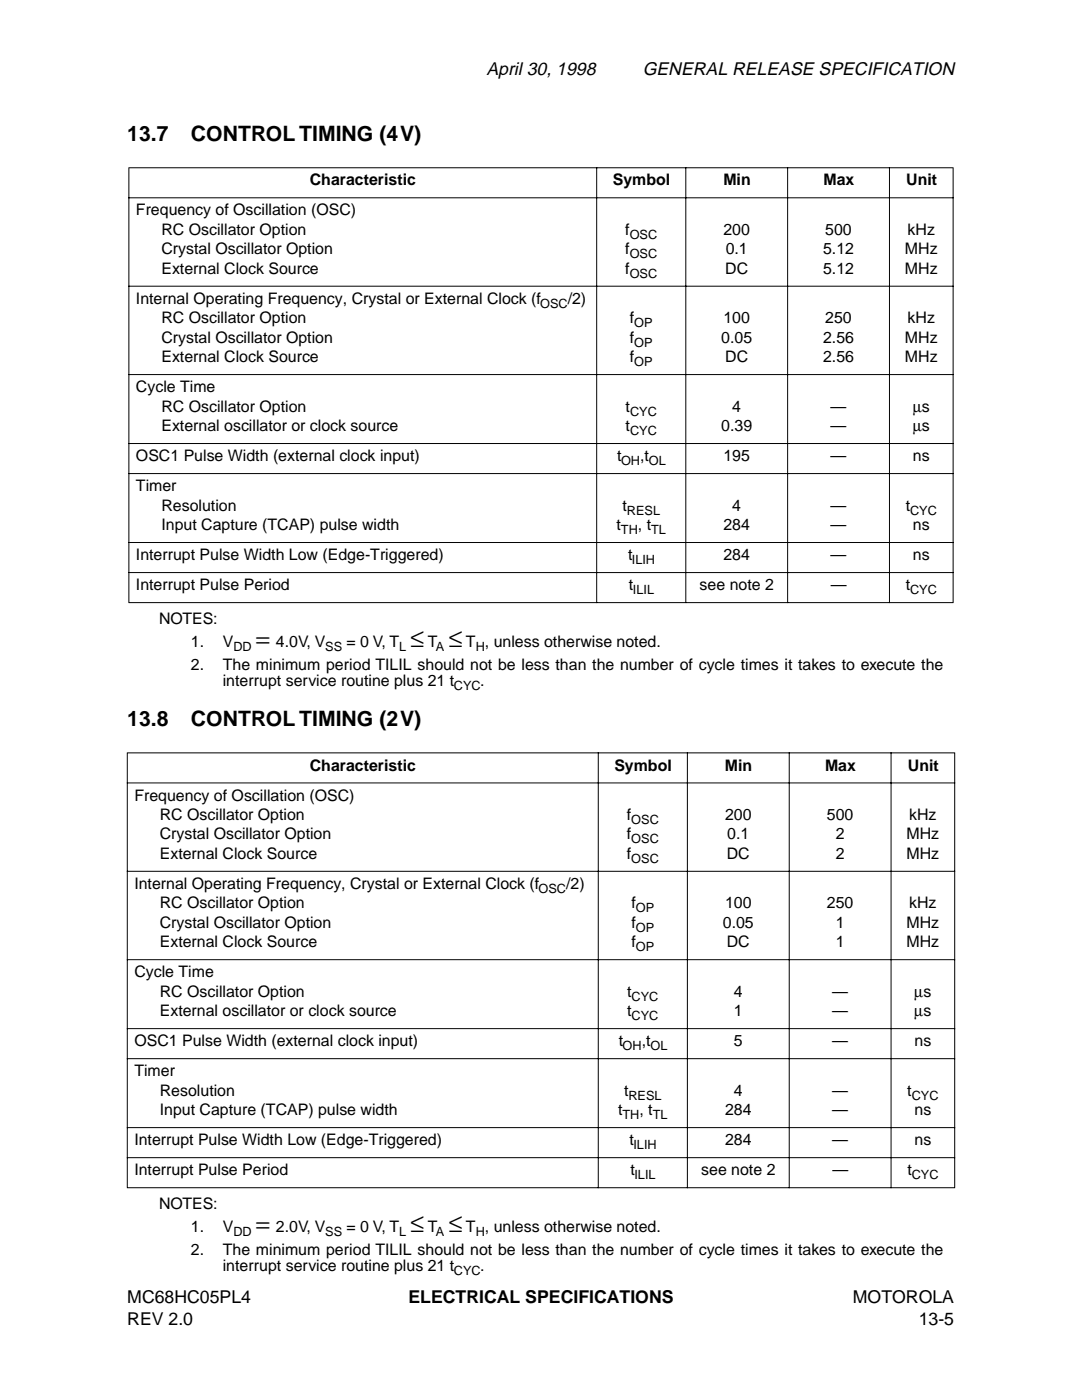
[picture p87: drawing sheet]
<svg xmlns="http://www.w3.org/2000/svg" width="216mm" height="279mm" viewBox="0 0 216 279" stroke-linecap="round" stroke-linejoin="round" font-family="sans-serif">
<defs><g id="words">
<g font-size="4.9">
<text x="51.1" y="129.1">=</text>
<text x="81.9" y="129.1">≤</text>
<text x="89.5" y="129.1">≤</text>
<text x="51.1" y="245.9">=</text>
<text x="81.9" y="245.9">≤</text>
<text x="89.5" y="245.9">≤</text>
</g>
<g font-size="4.2">
<text x="25.4" y="28.2">13.7</text>
<text x="38.1" y="28.2">CONTROL TIMING (4V)</text>
<text x="25.4" y="145">13.8</text>
<text x="38.1" y="145">CONTROL TIMING (2V)</text>
</g>
<g font-size="3.6">
<text x="97.1" y="15">April 30, 1998</text>
<text x="128.2" y="15">GENERAL RELEASE SPECIFICATION</text>
</g>
<g font-size="3.5">
<text x="25.4" y="260.1">MC68HC05PL4</text>
<text x="81.5" y="260.1">ELECTRICAL SPECIFICATIONS</text>
<text x="170.2" y="260.1">MOTOROLA</text>
<text x="25.4" y="264.4">REV 2.0</text>
<text x="183.3" y="264.4">13-5</text>
</g>
<g font-size="3.2">
<text x="61.8" y="37">Characteristic</text>
<text x="122.3" y="37">Symbol</text>
<text x="144.3" y="37">Min</text>
<text x="164.3" y="37">Max</text>
<text x="180.8" y="37">Unit</text>
<text x="27.1" y="43">Frequency of Oscillation (OSC)</text>
<text x="32.2" y="46.9">RC Oscillator Option</text>
<text x="124.8" y="46.9">f</text>
<text x="144.4" y="46.9">200</text>
<text x="164.7" y="46.9">500</text>
<text x="181.1" y="46.9">kHz</text>
<text x="32.2" y="50.8">Crystal Oscillator Option</text>
<text x="124.8" y="50.8">f</text>
<text x="144.8" y="50.8">0.1</text>
<text x="164.2" y="50.8">5.12</text>
<text x="180.6" y="50.8">MHz</text>
<text x="32.2" y="54.6">External Clock Source</text>
<text x="124.8" y="54.6">f</text>
<text x="144.7" y="54.6">DC</text>
<text x="164.2" y="54.6">5.12</text>
<text x="180.6" y="54.6">MHz</text>
<text x="27.1" y="60.6">Internal Operating Frequency, Crystal or External Clock (f</text>
<text x="32.2" y="64.5">RC Oscillator Option</text>
<text x="113.3" y="60.6">/2)</text>
<text x="125.7" y="64.5">f</text>
<text x="144.4" y="64.5">100</text>
<text x="164.7" y="64.5">250</text>
<text x="181.1" y="64.5">kHz</text>
<text x="32.2" y="68.4">Crystal Oscillator Option</text>
<text x="125.7" y="68.4">f</text>
<text x="143.9" y="68.4">0.05</text>
<text x="164.2" y="68.4">2.56</text>
<text x="180.6" y="68.4">MHz</text>
<text x="32.2" y="72.3">External Clock Source</text>
<text x="125.7" y="72.3">f</text>
<text x="144.7" y="72.3">DC</text>
<text x="164.2" y="72.3">2.56</text>
<text x="180.6" y="72.3">MHz</text>
<text x="27.1" y="78.3">Cycle Time</text>
<text x="32.2" y="82.2">RC Oscillator Option</text>
<text x="124.8" y="82.2">t</text>
<text x="146.1" y="82.2">4</text>
<text x="165.7" y="82.2">—</text>
<text x="182.1" y="82.2">µs</text>
<text x="32.2" y="86">External oscillator or clock source</text>
<text x="124.8" y="86">t</text>
<text x="143.9" y="86">0.39</text>
<text x="165.7" y="86">—</text>
<text x="182.1" y="86">µs</text>
<text x="27.1" y="92">OSC1 Pulse Width (external clock input)</text>
<text x="123.1" y="92">t</text>
<text x="127.7" y="92">,t</text>
<text x="144.4" y="92">195</text>
<text x="165.7" y="92">—</text>
<text x="182.2" y="92">ns</text>
<text x="27.1" y="98">Timer</text>
<text x="32.2" y="101.9">Resolution</text>
<text x="124.2" y="101.9">t</text>
<text x="146.1" y="101.9">4</text>
<text x="165.7" y="101.9">—</text>
<text x="180.7" y="101.9">t</text>
<text x="32.2" y="105.8">Input Capture (TCAP) pulse width</text>
<text x="123" y="105.8">t</text>
<text x="127.3" y="105.8">, t</text>
<text x="144.4" y="105.8">284</text>
<text x="165.7" y="105.8">—</text>
<text x="182.2" y="105.8">ns</text>
<text x="27.1" y="111.8">Interrupt Pulse Width Low (Edge-Triggered)</text>
<text x="125.3" y="111.8">t</text>
<text x="144.4" y="111.8">284</text>
<text x="165.7" y="111.8">—</text>
<text x="182.2" y="111.8">ns</text>
<text x="27.1" y="117.8">Interrupt Pulse Period</text>
<text x="125.5" y="117.8">t</text>
<text x="139.6" y="117.8">see note 2</text>
<text x="165.8" y="117.8">—</text>
<text x="180.8" y="117.8">t</text>
<text x="31.7" y="124.5">NOTES:</text>
<text x="38.1" y="129.1">1.</text>
<text x="44.5" y="129.1">V</text>
<text x="55.1" y="129.1">4.0V, V</text>
<text x="69.2" y="129.1">= 0 V, T</text>
<text x="85.3" y="129.1">T</text>
<text x="93" y="129.1">T , unless otherwise noted.</text>
<text x="38.1" y="133.7">2.</text>
<text x="44.5" y="136.8">interrupt service routine plus 21 t</text>
<text x="44.5" y="133.7">The minimum period TILIL should not be less than the number of cycle times it takes to execute the</text>
<text x="95.8" y="136.8">.</text>
<text x="61.8" y="153.8">Characteristic</text>
<text x="122.6" y="153.8">Symbol</text>
<text x="144.7" y="153.8">Min</text>
<text x="164.6" y="153.8">Max</text>
<text x="181.2" y="153.8">Unit</text>
<text x="26.8" y="159.8">Frequency of Oscillation (OSC)</text>
<text x="31.9" y="163.7">RC Oscillator Option</text>
<text x="31.9" y="167.5">Crystal Oscillator Option</text>
<text x="125.1" y="163.7">f</text>
<text x="125.1" y="167.5">f</text>
<text x="144.7" y="163.7">200</text>
<text x="145.1" y="167.5">0.1</text>
<text x="165" y="163.7">500</text>
<text x="166.8" y="167.5">2</text>
<text x="180.9" y="167.5">MHz</text>
<text x="181.4" y="163.7">kHz</text>
<text x="31.9" y="171.4">External Clock Source</text>
<text x="125.1" y="171.4">f</text>
<text x="145" y="171.4">DC</text>
<text x="166.8" y="171.4">2</text>
<text x="180.9" y="171.4">MHz</text>
<text x="26.8" y="177.4">Internal Operating Frequency, Crystal or External Clock (f</text>
<text x="113" y="177.4">/2)</text>
<text x="31.9" y="181.3">RC Oscillator Option</text>
<text x="31.9" y="185.2">Crystal Oscillator Option</text>
<text x="126" y="185.2">f</text>
<text x="126" y="181.3">f</text>
<text x="144.2" y="185.2">0.05</text>
<text x="144.7" y="181.3">100</text>
<text x="165" y="181.3">250</text>
<text x="166.8" y="185.2">1</text>
<text x="180.9" y="185.2">MHz</text>
<text x="181.4" y="181.3">kHz</text>
<text x="31.9" y="189.1">External Clock Source</text>
<text x="126" y="189.1">f</text>
<text x="145" y="189.1">DC</text>
<text x="166.8" y="189.1">1</text>
<text x="180.9" y="189.1">MHz</text>
<text x="26.8" y="195.1">Cycle Time</text>
<text x="31.9" y="198.9">RC Oscillator Option</text>
<text x="31.9" y="202.8">External oscillator or clock source</text>
<text x="125.2" y="202.8">t</text>
<text x="125.2" y="198.9">t</text>
<text x="146.4" y="198.9">4</text>
<text x="146.4" y="202.8">1</text>
<text x="166.1" y="198.9">—</text>
<text x="166.1" y="202.8">—</text>
<text x="182.4" y="198.9">µs</text>
<text x="182.4" y="202.8">µs</text>
<text x="26.8" y="208.8">OSC1 Pulse Width (external clock input)</text>
<text x="123.5" y="208.8">t</text>
<text x="128" y="208.8">,t</text>
<text x="146.4" y="208.8">5</text>
<text x="166.1" y="208.8">—</text>
<text x="182.5" y="208.8">ns</text>
<text x="26.8" y="214.8">Timer</text>
<text x="31.9" y="218.7">Resolution</text>
<text x="124.5" y="218.7">t</text>
<text x="146.4" y="218.7">4</text>
<text x="166.1" y="218.7">—</text>
<text x="181" y="218.7">t</text>
<text x="31.9" y="222.6">Input Capture (TCAP) pulse width</text>
<text x="123.3" y="222.6">t</text>
<text x="127.6" y="222.6">, t</text>
<text x="144.7" y="222.6">284</text>
<text x="166.1" y="222.6">—</text>
<text x="182.5" y="222.6">ns</text>
<text x="26.8" y="228.6">Interrupt Pulse Width Low (Edge-Triggered)</text>
<text x="125.6" y="228.6">t</text>
<text x="144.7" y="228.6">284</text>
<text x="166.1" y="228.6">—</text>
<text x="182.5" y="228.6">ns</text>
<text x="26.8" y="234.6">Interrupt Pulse Period</text>
<text x="125.8" y="234.6">t</text>
<text x="139.9" y="234.6">see note 2</text>
<text x="166.1" y="234.6">—</text>
<text x="181.1" y="234.6">t</text>
<text x="31.7" y="241.3">NOTES:</text>
<text x="38.1" y="245.9">1.</text>
<text x="44.5" y="245.9">V</text>
<text x="55.1" y="245.9">2.0V, V</text>
<text x="69.2" y="245.9">= 0 V, T</text>
<text x="85.3" y="245.9">T</text>
<text x="93" y="245.9">T , unless otherwise noted.</text>
<text x="38.1" y="250.4">2.</text>
<text x="44.5" y="250.4">The minimum period TILIL should not be less than the number of cycle times it takes to execute the</text>
<text x="44.5" y="253.6">interrupt service routine plus 21 t</text>
<text x="95.8" y="253.6">.</text>
</g>
<g font-size="2.5">
<text x="125.6" y="47.7">OSC</text>
<text x="125.6" y="51.6">OSC</text>
<text x="125.6" y="55.4">OSC</text>
<text x="107.8" y="61.4">OSC</text>
<text x="126.6" y="65.3">OP</text>
<text x="126.6" y="69.2">OP</text>
<text x="126.6" y="73.1">OP</text>
<text x="125.7" y="83">CYC</text>
<text x="125.7" y="86.8">CYC</text>
<text x="123.9" y="92.8">OH OL</text>
<text x="123.9" y="106.6">TH</text>
<text x="125.1" y="102.7">RESL</text>
<text x="129.9" y="106.6">TL</text>
<text x="181.6" y="102.7">CYC</text>
<text x="126.1" y="112.6">ILIH</text>
<text x="126.3" y="118.6">ILIL</text>
<text x="181.6" y="118.6">CYC</text>
<text x="46.6" y="129.9">DD</text>
<text x="64.9" y="129.9">SS</text>
<text x="79.6" y="129.9">L</text>
<text x="87" y="129.9">A</text>
<text x="94.9" y="129.9">H</text>
<text x="90.6" y="137.6">CYC</text>
<text x="126" y="164.5">OSC</text>
<text x="126" y="168.3">OSC</text>
<text x="126" y="172.2">OSC</text>
<text x="107.5" y="178.2">OSC</text>
<text x="126.9" y="182.1">OP</text>
<text x="126.9" y="186">OP</text>
<text x="126.9" y="189.9">OP</text>
<text x="126" y="199.7">CYC</text>
<text x="126" y="203.6">CYC</text>
<text x="124.2" y="209.6">OH OL</text>
<text x="125.4" y="219.5">RESL</text>
<text x="181.9" y="219.5">CYC</text>
<text x="124.2" y="223.4">TH</text>
<text x="130.2" y="223.4">TL</text>
<text x="126.4" y="229.4">ILIH</text>
<text x="126.6" y="235.4">ILIL</text>
<text x="181.9" y="235.4">CYC</text>
<text x="46.6" y="246.6">DD</text>
<text x="64.9" y="246.6">SS</text>
<text x="79.6" y="246.6">L</text>
<text x="87" y="246.6">A</text>
<text x="94.9" y="246.6">H</text>
<text x="90.6" y="254.4">CYC</text>
</g>
</g></defs>
<g fill="none" stroke="#000" stroke-width=".2">
<path d="M25.6 33.5h164.7M25.6 39.5h164.7M25.7 33.6v86.6M119.1 33.4v87M136.8 33.4v87M157.2 33.4v87M177.5 33.4v87M190.2 33.6v86.6M25.6 57.1h164.7M25.6 74.8h164.7M25.6 88.5h164.7M25.6 94.5h164.7"/>
<path d="M25.6 108.3h164.7M25.6 114.3h164.7M25.6 120.3h164.7M25.3 150.3h165.3M25.3 156.2h165.3M25.4 150.3v86.6M119.4 150.2v86.9M137.2 150.2v86.9M157.5 150.2v86.9M177.8 150.2v86.9M190.5 150.3v86.6M25.3 173.9h165.3"/>
<path d="M25.3 191.5h165.3M25.3 205.3h165.3M25.3 211.3h165.3M25.3 225h165.3M25.3 231h165.3M25.3 237h165.3"/>
</g>
<use href="#words"/>
</svg>
